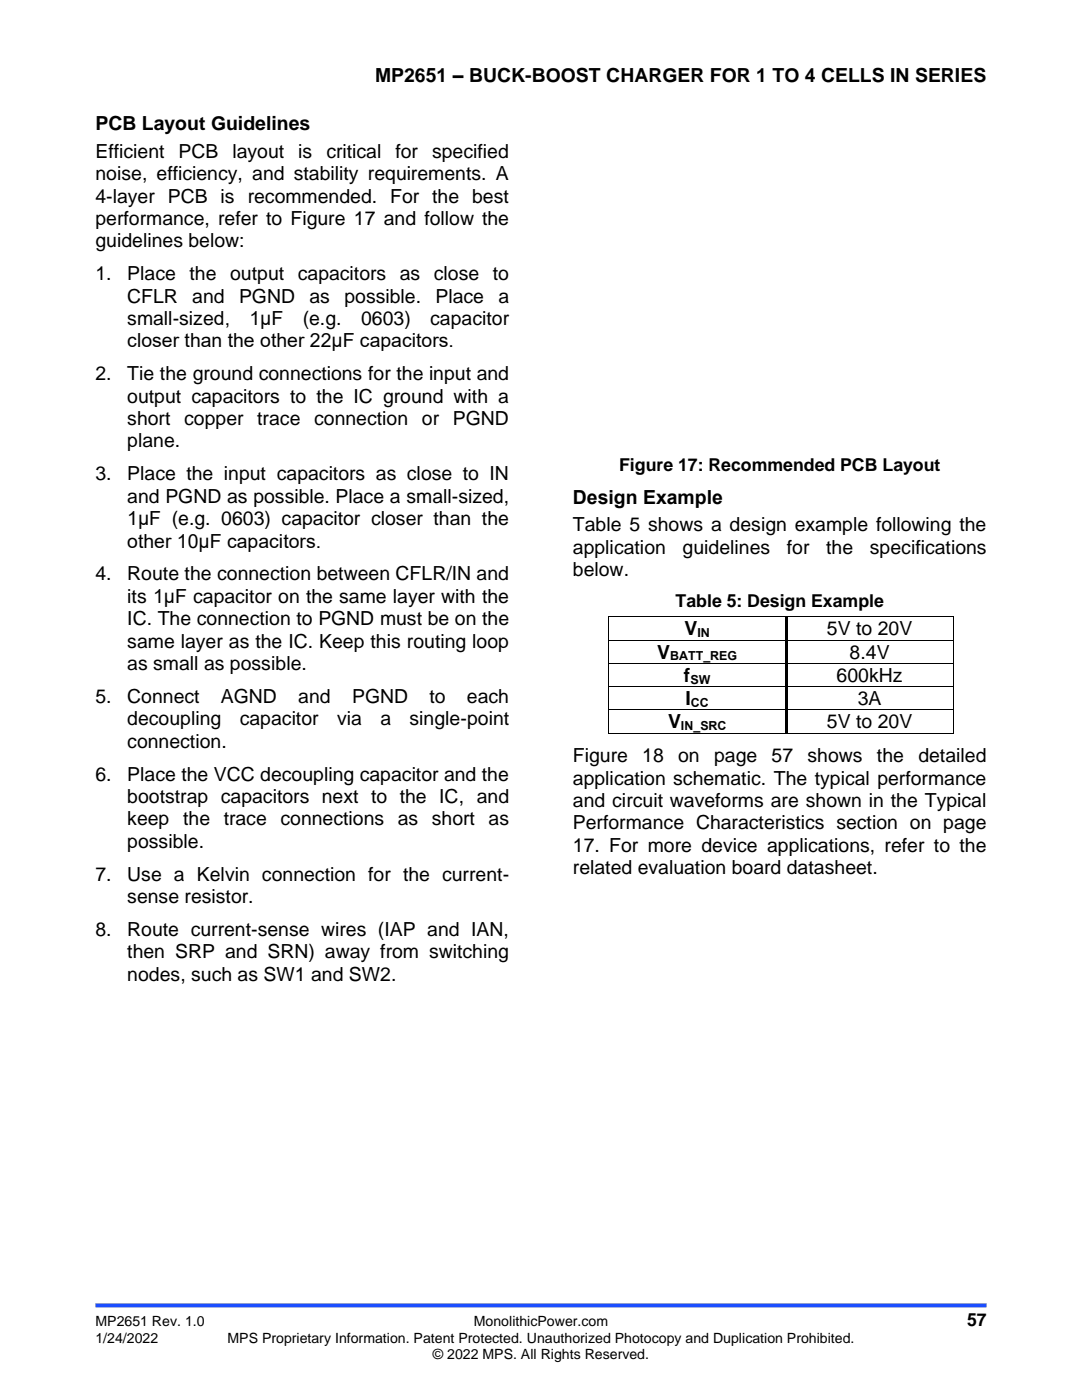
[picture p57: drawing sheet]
<svg xmlns="http://www.w3.org/2000/svg" width="216mm" height="279mm" viewBox="0 0 216 279" stroke-linecap="round" stroke-linejoin="round" font-family="sans-serif">
<defs><g id="words">
<g font-size="3.9">
<text x="74.8" y="16.3">MP2651 – BUCK-BOOST CHARGER FOR 1 TO 4 CELLS IN SERIES</text>
<text x="19" y="26">PCB Layout Guidelines</text>
<text x="19" y="31.5">Efficient</text>
<text x="19" y="36">noise, efficiency, and stability requirements. A</text>
<text x="35.6" y="31.5">PCB</text>
<text x="46.4" y="31.5">layout</text>
<text x="59.5" y="31.5">is</text>
<text x="65.1" y="31.5">critical</text>
<text x="78.9" y="31.5">for</text>
<text x="86.2" y="31.5">specified</text>
<text x="19" y="40.4">4-layer PCB is recommended. For the best</text>
<text x="19" y="44.9">performance, refer to Figure 17 and follow the</text>
<text x="19" y="49.4">guidelines below:</text>
<text x="19" y="56">1.</text>
<text x="25.4" y="56">Place</text>
<text x="37.8" y="56">the</text>
<text x="45.9" y="56">output capacitors</text>
<text x="79.8" y="56">as close</text>
<text x="98.4" y="56">to</text>
<text x="25.4" y="60.4">CFLR</text>
<text x="25.4" y="64.9">small-sized,</text>
<text x="38.4" y="60.4">and</text>
<text x="47.7" y="60.4">PGND</text>
<text x="49.8" y="64.9">1μF</text>
<text x="60.4" y="64.9">(e.g.</text>
<text x="61.8" y="60.4">as</text>
<text x="68.7" y="60.4">possible.</text>
<text x="72.1" y="64.9">0603)</text>
<text x="85.9" y="64.9">capacitor</text>
<text x="86.9" y="60.4">Place</text>
<text x="99.5" y="60.4">a</text>
<text x="25.4" y="69.3">closer than the other 22μF capacitors.</text>
<text x="19" y="75.9">2.</text>
<text x="25.4" y="75.9">Tie the ground connections for the input and</text>
<text x="25.4" y="80.4">output capacitors to the IC ground with a</text>
<text x="25.4" y="84.8">short</text>
<text x="25.4" y="89.3">plane.</text>
<text x="36.8" y="84.8">copper</text>
<text x="51.3" y="84.8">trace</text>
<text x="62.7" y="84.8">connection</text>
<text x="84.2" y="84.8">or</text>
<text x="90.3" y="84.8">PGND</text>
<text x="19" y="95.9">3.</text>
<text x="25.4" y="95.9">Place the input capacitors as close to IN</text>
<text x="25.4" y="100.3">and PGND as possible. Place a small-sized,</text>
<text x="114.3" y="100.5">Design Example</text>
<text x="25.4" y="104.8">1μF (e.g. 0603) capacitor closer than the</text>
<text x="114.3" y="106">Table 5 shows a design example following the</text>
<text x="25.4" y="109.3">other 10μF capacitors.</text>
<text x="114.3" y="110.5">application</text>
<text x="136.2" y="110.5">guidelines</text>
<text x="157" y="110.5">for</text>
<text x="164.9" y="110.5">the</text>
<text x="173.6" y="110.5">specifications</text>
<text x="19" y="115.8">4.</text>
<text x="25.4" y="115.8">Route the connection between CFLR/IN and</text>
<text x="114.3" y="114.9">below.</text>
<text x="25.4" y="120.3">its 1μF capacitor on the same layer with the</text>
<text x="25.4" y="124.8">IC. The connection to PGND must be on the</text>
<text x="25.4" y="129.2">same layer as the IC. Keep this routing loop</text>
<text x="131.2" y="131.5">V</text>
<text x="136.6" y="126.8">V</text>
<text x="165" y="126.8">5V to 20V</text>
<text x="169.5" y="131.5">8.4V</text>
<text x="25.4" y="133.7">as small as possible.</text>
<text x="136.5" y="136.1">f</text>
<text x="166.9" y="136.1">600kHz</text>
<text x="19" y="140.3">5.</text>
<text x="25.4" y="140.3">Connect</text>
<text x="44.1" y="140.3">AGND</text>
<text x="59.5" y="140.3">and</text>
<text x="70.3" y="140.3">PGND</text>
<text x="85.7" y="140.3">to</text>
<text x="93.2" y="140.3">each</text>
<text x="136.8" y="140.7">I</text>
<text x="171.1" y="140.7">3A</text>
<text x="25.4" y="144.7">decoupling</text>
<text x="25.4" y="149.2">connection.</text>
<text x="47.8" y="144.7">capacitor</text>
<text x="67.3" y="144.7">via</text>
<text x="75.9" y="144.7">a</text>
<text x="81.7" y="144.7">single-point</text>
<text x="133.3" y="145.4">V</text>
<text x="165" y="145.4">5V to 20V</text>
<text x="19" y="155.8">6.</text>
<text x="25.4" y="155.8">Place the VCC decoupling capacitor and the</text>
<text x="114.3" y="152.1">Figure</text>
<text x="128.2" y="152.1">18</text>
<text x="135.3" y="152.1">on</text>
<text x="142.5" y="152.1">page</text>
<text x="154" y="152.1">57</text>
<text x="161.1" y="152.1">shows</text>
<text x="175" y="152.1">the</text>
<text x="183.2" y="152.1">detailed</text>
<text x="25.4" y="160.2">bootstrap capacitors next to the IC, and</text>
<text x="114.3" y="156.6">application schematic. The typical performance</text>
<text x="114.3" y="161.1">and circuit waveforms are shown in the Typical</text>
<text x="25.4" y="164.7">keep</text>
<text x="36.5" y="164.7">the</text>
<text x="44.6" y="164.7">trace</text>
<text x="56" y="164.7">connections</text>
<text x="79.4" y="164.7">as short as</text>
<text x="114.3" y="165.5">Performance Characteristics section on page</text>
<text x="25.4" y="169.2">possible.</text>
<text x="114.3" y="170">17. For more device applications, refer to the</text>
<text x="19" y="175.7">7.</text>
<text x="25.4" y="175.7">Use a Kelvin connection for the current-</text>
<text x="114.3" y="174.4">related evaluation board datasheet.</text>
<text x="25.4" y="180.2">sense resistor.</text>
<text x="19" y="186.8">8.</text>
<text x="25.4" y="186.8">Route current-sense wires (IAP and IAN,</text>
<text x="25.4" y="191.3">then SRP and SRN) away from switching</text>
<text x="25.4" y="195.7">nodes, such as SW1 and SW2.</text>
</g>
<g font-size="3.5">
<text x="123.5" y="94">Figure 17: Recommended PCB Layout</text>
<text x="134.8" y="121.2">Table 5: Design Example</text>
<text x="193" y="264.6">57</text>
</g>
<g font-size="2.8">
<text x="19" y="264.6">MP2651 Rev. 1.0</text>
<text x="19" y="267.9">1/24/2022</text>
<text x="45.4" y="267.9">MPS Proprietary Information. Patent Protected. Unauthorized Photocopy and Duplication Prohibited.</text>
<text x="94.6" y="264.6">MonolithicPower.com</text>
<text x="86.4" y="271.2">© 2022 MPS. All Rights Reserved.</text>
</g>
<g font-size="2.5">
<text x="133.7" y="131.8">BATT_REG</text>
<text x="139.2" y="127.2">IN</text>
<text x="137.8" y="136.4">SW</text>
<text x="137.9" y="141.1">CC</text>
<text x="135.9" y="145.7">IN_SRC</text>
</g>
</g></defs>
<path d="M19 260.5h177.8" fill="none" stroke="#1c4eff" stroke-width=".79" stroke-linecap="butt"/>
<g fill="#000">
<path d="M121.3 123h.1v.2h-.1z" fill-rule="evenodd"/>
<path d="M121.3 123h.1v.2h-.1z" fill-rule="evenodd"/>
<path d="M121.3 127.6h.1v.2h-.1z" fill-rule="evenodd"/>
<path d="M121.3 132.3h.1v.1h-.1z" fill-rule="evenodd"/>
<path d="M121.3 136.9h.1v.2h-.1z" fill-rule="evenodd"/>
<path d="M156.6 123h.2v.2h-.2z" fill-rule="evenodd"/>
<path d="M156.6 123.2h.5v4.4h-.5z" fill-rule="evenodd"/>
<path d="M156.6 127.6h.5v.2h-.5z" fill-rule="evenodd"/>
<path d="M156.6 127.8h.5v4.5h-.5z" fill-rule="evenodd"/>
<path d="M156.6 132.3h.5v.1h-.5z" fill-rule="evenodd"/>
<path d="M156.6 132.4h.5v4.5h-.5z" fill-rule="evenodd"/>
<path d="M156.6 136.9h.5v.2h-.5z" fill-rule="evenodd"/>
<path d="M190.1 123h.1v.2h-.1z" fill-rule="evenodd"/>
<path d="M190.1 123h.1v.2h-.1z" fill-rule="evenodd"/>
<path d="M190.1 127.6h.1v.2h-.1z" fill-rule="evenodd"/>
<path d="M190.1 132.3h.1v.1h-.1z" fill-rule="evenodd"/>
<path d="M190.1 136.9h.1v.2h-.1z" fill-rule="evenodd"/>
<path d="M121.3 141.5h.1v.2h-.1z" fill-rule="evenodd"/>
<path d="M121.3 146.2h.1v.2h-.1z" fill-rule="evenodd"/>
<path d="M121.3 146.2h.1v.2h-.1z" fill-rule="evenodd"/>
<path d="M156.6 137.1h.5v4.4h-.5z" fill-rule="evenodd"/>
<path d="M156.6 141.5h.5v.2h-.5z" fill-rule="evenodd"/>
<path d="M156.6 141.7h.5v4.5h-.5z" fill-rule="evenodd"/>
<path d="M156.6 146.2h.2v.2h-.2z" fill-rule="evenodd"/>
<path d="M190.1 141.5h.1v.2h-.1z" fill-rule="evenodd"/>
<path d="M190.1 146.2h.1v.2h-.1z" fill-rule="evenodd"/>
<path d="M190.1 146.2h.1v.2h-.1z" fill-rule="evenodd"/>
</g>
<g fill="none" stroke="#000" stroke-width=".2">
<path d="M121.4 123.2v4.4M121.4 127.8v4.5M121.4 132.4v4.5M121.4 137.1v4.4M121.4 123.1h35.2M121.4 127.7h35.2M121.4 132.4h35.2M121.4 137h35.2M156.8 123.1h33.3M157.1 127.7h33M157.1 132.4h33M157.1 137h33"/>
<path d="M190.2 123.2v4.4M190.2 127.8v4.5M190.2 132.4v4.5M190.2 137.1v4.4M121.4 141.7v4.5M121.4 141.6h35.2M121.4 146.3h35.2M156.8 146.3h33.3M157.1 141.6h33M190.2 141.7v4.5"/>
</g>
<use href="#words"/>
</svg>
